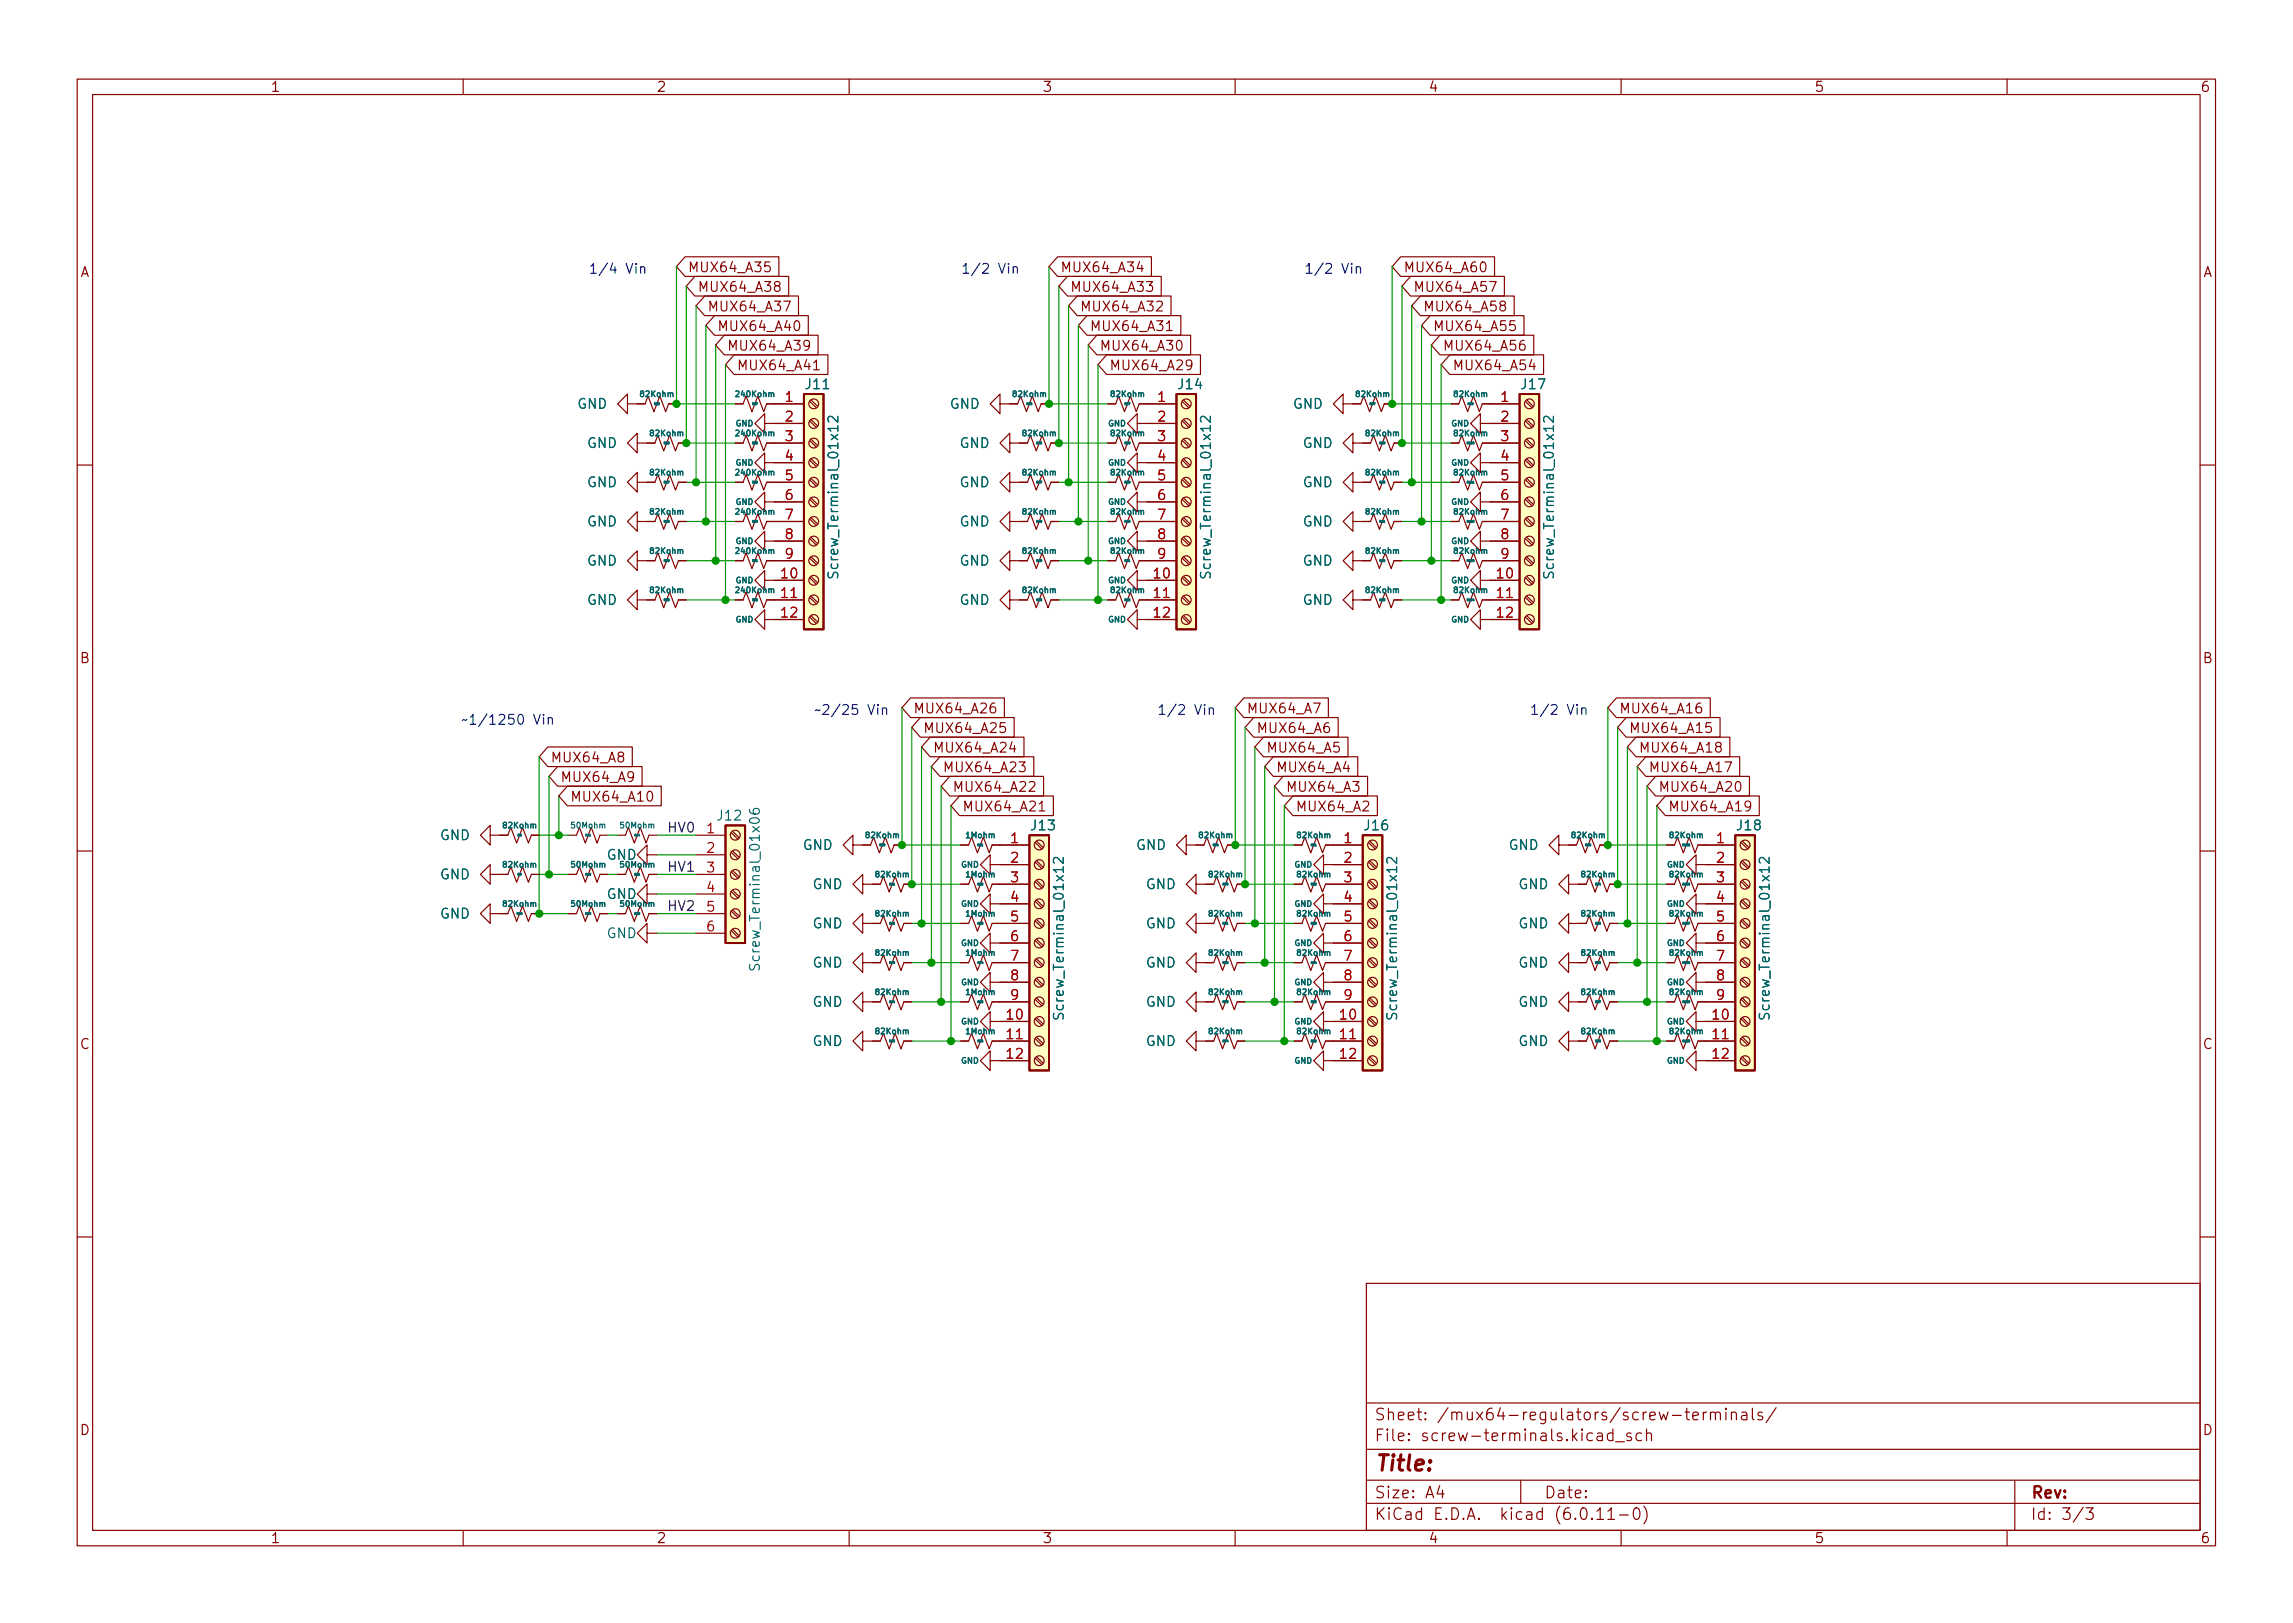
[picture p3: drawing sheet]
<svg xmlns="http://www.w3.org/2000/svg" width="297mm" height="210mm" viewBox="0 0 297 210" stroke-linecap="round" stroke-linejoin="round" font-family="sans-serif">
<defs><g id="words">
<text font-size="2.8" fill="#840000" x="178" y="191.2">Title:</text>
<g font-size="2.1" fill="#840000">
<text x="178" y="184.5">Sheet:</text>
<text x="186.2" y="184.5">/mux64-regulators/screw-terminals/</text>
<text x="178" y="187.2">File:</text>
<text x="184.4" y="187.2">screw-terminals.kicad_sch</text>
<text x="178" y="197.4">KiCad</text>
<text x="178" y="194.6">Size:</text>
<text x="184.7" y="194.6">A4</text>
<text x="185.7" y="197.4">E.D.A.</text>
<text x="194.6" y="197.4">kicad</text>
<text x="200" y="194.6">Date:</text>
<text x="201.8" y="197.4">(6.0.11-0)</text>
<text x="263" y="194.6">Rev:</text>
<text x="263" y="197.4">Id:</text>
<text x="267.1" y="197.4">3/3</text>
</g>
<g font-size="1.8" fill="#840000">
<text x="35" y="12.3">1</text>
<text x="85" y="12.3">2</text>
<text x="135" y="12.3">3</text>
<text x="185" y="12.3">4</text>
<text x="235" y="12.3">5</text>
<text x="285" y="12.3">6</text>
<text x="89.1" y="35.7">MUX64_A35</text>
<text x="137.3" y="35.7">MUX64_A34</text>
<text x="181.8" y="35.7">MUX64_A60</text>
<text x="10.4" y="36.3">A</text>
<text x="90.3" y="38.2">MUX64_A38</text>
<text x="91.6" y="40.7">MUX64_A37</text>
<text x="138.6" y="38.2">MUX64_A33</text>
<text x="139.9" y="40.7">MUX64_A32</text>
<text x="183" y="38.2">MUX64_A57</text>
<text x="184.3" y="40.7">MUX64_A58</text>
<text x="285.4" y="36.3">A</text>
<text x="92.9" y="43.3">MUX64_A40</text>
<text x="94.1" y="45.8">MUX64_A39</text>
<text x="141.1" y="43.3">MUX64_A31</text>
<text x="142.4" y="45.8">MUX64_A30</text>
<text x="185.6" y="43.3">MUX64_A55</text>
<text x="186.8" y="45.8">MUX64_A56</text>
<text x="95.4" y="48.4">MUX64_A41</text>
<text x="143.7" y="48.4">MUX64_A29</text>
<text x="188.1" y="48.4">MUX64_A54</text>
<text x="10.3" y="86.3">B</text>
<text x="285.3" y="86.3">B</text>
<text x="118.3" y="92.8">MUX64_A26</text>
<text x="119.5" y="95.3">MUX64_A25</text>
<text x="161.4" y="92.8">MUX64_A7</text>
<text x="162.7" y="95.3">MUX64_A6</text>
<text x="209.7" y="92.8">MUX64_A16</text>
<text x="211" y="95.3">MUX64_A15</text>
<text x="71.3" y="99.2">MUX64_A8</text>
<text x="72.5" y="101.7">MUX64_A9</text>
<text x="120.8" y="97.9">MUX64_A24</text>
<text x="122.1" y="100.4">MUX64_A23</text>
<text x="164" y="97.9">MUX64_A5</text>
<text x="165.3" y="100.4">MUX64_A4</text>
<text x="212.2" y="97.9">MUX64_A18</text>
<text x="213.5" y="100.4">MUX64_A17</text>
<text x="73.8" y="104.2">MUX64_A10</text>
<text x="123.3" y="103">MUX64_A22</text>
<text x="124.6" y="105.5">MUX64_A21</text>
<text x="166.5" y="103">MUX64_A3</text>
<text x="167.8" y="105.5">MUX64_A2</text>
<text x="214.8" y="103">MUX64_A20</text>
<text x="216.1" y="105.5">MUX64_A19</text>
<text x="10.3" y="136.3">C</text>
<text x="285.3" y="136.3">C</text>
<text x="10.3" y="186.3">D</text>
<text x="285.3" y="186.3">D</text>
<text x="35" y="200.3">1</text>
<text x="85" y="200.3">2</text>
<text x="135" y="200.3">3</text>
<text x="185" y="200.3">4</text>
<text x="235" y="200.3">5</text>
<text x="285" y="200.3">6</text>
</g>
<g font-size="1.8" fill="#0000c2">
<text x="76.2" y="35.5">1/4</text>
<text x="81.1" y="35.5">Vin</text>
<text x="124.5" y="35.5">1/2</text>
<text x="129.3" y="35.5">Vin</text>
<text x="168.9" y="35.5">1/2</text>
<text x="173.8" y="35.5">Vin</text>
<text x="59.7" y="93.9">~1/1250</text>
<text x="69.1" y="93.9">Vin</text>
<text x="105.4" y="92.6">~2/25</text>
<text x="112.4" y="92.6">Vin</text>
<text x="149.9" y="92.6">1/2</text>
<text x="154.7" y="92.6">Vin</text>
<text x="198.1" y="92.6">1/2</text>
<text x="203" y="92.6">Vin</text>
</g>
<g font-size="1.8" fill="#006464">
<text x="74.7" y="53.3">GND</text>
<text x="104.1" y="50.8">J11</text>
<text x="123" y="53.3">GND</text>
<text x="152.4" y="50.8">J14</text>
<text x="167.4" y="53.3">GND</text>
<text x="196.9" y="50.8">J17</text>
<text x="76" y="58.4">GND</text>
<text x="124.2" y="58.4">GND</text>
<text x="168.7" y="58.4">GND</text>
<text x="76" y="63.5">GND</text>
<text x="124.2" y="63.5">GND</text>
<text x="168.7" y="63.5">GND</text>
<text x="76" y="68.6">GND</text>
<text x="124.2" y="68.6">GND</text>
<text x="168.7" y="68.6">GND</text>
<text x="76" y="73.7">GND</text>
<text x="109" y="75.2" transform="rotate(-90 109 75.2)">Screw_Terminal_01x12</text>
<text x="124.2" y="73.7">GND</text>
<text x="157.2" y="75.2" transform="rotate(-90 157.2 75.2)">Screw_Terminal_01x12</text>
<text x="168.7" y="73.7">GND</text>
<text x="201.7" y="75.2" transform="rotate(-90 201.7 75.2)">Screw_Terminal_01x12</text>
<text x="76" y="78.7">GND</text>
<text x="124.2" y="78.7">GND</text>
<text x="168.7" y="78.7">GND</text>
<text x="92.7" y="106.7">J12</text>
<text x="133.4" y="108">J13</text>
<text x="176.5" y="108">J16</text>
<text x="224.8" y="108">J18</text>
<text x="56.9" y="109.2">GND</text>
<text x="78.5" y="111.8">GND</text>
<text x="103.9" y="110.5">GND</text>
<text x="147.1" y="110.5">GND</text>
<text x="195.4" y="110.5">GND</text>
<text x="56.9" y="119.4">GND</text>
<text x="56.9" y="114.3">GND</text>
<text x="78.5" y="116.8">GND</text>
<text x="105.2" y="115.6">GND</text>
<text x="148.4" y="115.6">GND</text>
<text x="196.6" y="115.6">GND</text>
<text x="78.5" y="121.9">GND</text>
<text x="98.8" y="126" transform="rotate(-90 98.8 126)">Screw_Terminal_01x06</text>
<text x="105.2" y="120.7">GND</text>
<text x="105.2" y="125.7">GND</text>
<text x="148.4" y="120.7">GND</text>
<text x="148.4" y="125.7">GND</text>
<text x="196.6" y="125.7">GND</text>
<text x="196.6" y="120.7">GND</text>
<text x="105.2" y="130.8">GND</text>
<text x="148.4" y="130.8">GND</text>
<text x="196.6" y="130.8">GND</text>
<text x="105.2" y="135.9">GND</text>
<text x="138.2" y="132.3" transform="rotate(-90 138.2 132.3)">Screw_Terminal_01x12</text>
<text x="148.4" y="135.9">GND</text>
<text x="181.4" y="132.3" transform="rotate(-90 181.4 132.3)">Screw_Terminal_01x12</text>
<text x="196.6" y="135.9">GND</text>
<text x="229.6" y="132.3" transform="rotate(-90 229.6 132.3)">Screw_Terminal_01x12</text>
</g>
<g font-size="1.8" fill="#a90000">
<text x="101.6" y="52.1">1</text>
<text x="149.8" y="52.1">1</text>
<text x="194.3" y="52.1">1</text>
<text x="101.6" y="54.6">2</text>
<text x="101.6" y="57.1">3</text>
<text x="101.6" y="59.7">4</text>
<text x="149.8" y="54.6">2</text>
<text x="149.8" y="57.1">3</text>
<text x="149.8" y="59.7">4</text>
<text x="194.3" y="54.6">2</text>
<text x="194.3" y="57.1">3</text>
<text x="194.3" y="59.7">4</text>
<text x="101.6" y="62.2">5</text>
<text x="101.6" y="64.8">6</text>
<text x="149.8" y="62.2">5</text>
<text x="149.8" y="64.8">6</text>
<text x="194.3" y="62.2">5</text>
<text x="194.3" y="64.8">6</text>
<text x="101.6" y="67.3">7</text>
<text x="101.6" y="69.8">8</text>
<text x="149.8" y="67.3">7</text>
<text x="149.8" y="69.8">8</text>
<text x="194.3" y="67.3">7</text>
<text x="194.3" y="69.8">8</text>
<text x="100.9" y="74.9">10</text>
<text x="100.9" y="77.5">11</text>
<text x="101.6" y="72.4">9</text>
<text x="149.2" y="74.9">10</text>
<text x="149.2" y="77.5">11</text>
<text x="149.8" y="72.4">9</text>
<text x="193.7" y="74.9">10</text>
<text x="193.7" y="77.5">11</text>
<text x="194.3" y="72.4">9</text>
<text x="100.9" y="80">12</text>
<text x="149.2" y="80">12</text>
<text x="193.7" y="80">12</text>
<text x="91.4" y="107.9">1</text>
<text x="91.4" y="110.5">2</text>
<text x="91.4" y="113">3</text>
<text x="130.8" y="109.2">1</text>
<text x="130.8" y="111.8">2</text>
<text x="173.9" y="109.2">1</text>
<text x="173.9" y="111.8">2</text>
<text x="222.2" y="109.2">1</text>
<text x="222.2" y="111.8">2</text>
<text x="91.4" y="115.6">4</text>
<text x="91.4" y="118.1">5</text>
<text x="130.8" y="114.3">3</text>
<text x="130.8" y="116.8">4</text>
<text x="130.8" y="119.4">5</text>
<text x="173.9" y="114.3">3</text>
<text x="173.9" y="116.8">4</text>
<text x="173.9" y="119.4">5</text>
<text x="222.2" y="114.3">3</text>
<text x="222.2" y="116.8">4</text>
<text x="222.2" y="119.4">5</text>
<text x="91.4" y="120.6">6</text>
<text x="130.8" y="121.9">6</text>
<text x="130.8" y="124.5">7</text>
<text x="173.9" y="121.9">6</text>
<text x="173.9" y="124.5">7</text>
<text x="222.2" y="121.9">6</text>
<text x="222.2" y="124.5">7</text>
<text x="130.8" y="127">8</text>
<text x="130.8" y="129.5">9</text>
<text x="173.9" y="127">8</text>
<text x="173.9" y="129.5">9</text>
<text x="222.2" y="127">8</text>
<text x="222.2" y="129.5">9</text>
<text x="130.2" y="132.1">10</text>
<text x="130.2" y="134.6">11</text>
<text x="130.2" y="137.2">12</text>
<text x="173.3" y="132.1">10</text>
<text x="173.3" y="134.6">11</text>
<text x="173.3" y="137.2">12</text>
<text x="221.6" y="132.1">10</text>
<text x="221.6" y="134.6">11</text>
<text x="221.6" y="137.2">12</text>
</g>
<g font-size="1.8" fill="#0f0f0f">
<text x="86.4" y="107.8">HV0</text>
<text x="86.4" y="112.9">HV1</text>
<text x="86.4" y="118">HV2</text>
</g>
<g font-size="1" fill="#006464">
<text x="82.7" y="51.7">82Kohm</text>
<text x="95.1" y="51.7">240Kohm</text>
<text x="131" y="51.7">82Kohm</text>
<text x="143.7" y="51.7">82Kohm</text>
<text x="175.5" y="51.7">82Kohm</text>
<text x="188.2" y="51.7">82Kohm</text>
<text x="84" y="56.7">82Kohm</text>
<text x="95.1" y="56.7">240Kohm</text>
<text x="95.2" y="55.5">GND</text>
<text x="132.3" y="56.7">82Kohm</text>
<text x="143.5" y="55.5">GND</text>
<text x="143.7" y="56.7">82Kohm</text>
<text x="176.7" y="56.7">82Kohm</text>
<text x="187.9" y="55.5">GND</text>
<text x="188.2" y="56.7">82Kohm</text>
<text x="84" y="61.8">82Kohm</text>
<text x="95.1" y="61.8">240Kohm</text>
<text x="95.2" y="60.5">GND</text>
<text x="95.2" y="65.6">GND</text>
<text x="132.3" y="61.8">82Kohm</text>
<text x="143.5" y="60.5">GND</text>
<text x="143.5" y="65.6">GND</text>
<text x="143.7" y="61.8">82Kohm</text>
<text x="176.7" y="61.8">82Kohm</text>
<text x="187.9" y="65.6">GND</text>
<text x="187.9" y="60.5">GND</text>
<text x="188.2" y="61.8">82Kohm</text>
<text x="84" y="72">82Kohm</text>
<text x="84" y="66.9">82Kohm</text>
<text x="95.1" y="72">240Kohm</text>
<text x="95.1" y="66.9">240Kohm</text>
<text x="95.2" y="70.7">GND</text>
<text x="132.3" y="66.9">82Kohm</text>
<text x="132.3" y="72">82Kohm</text>
<text x="143.5" y="70.7">GND</text>
<text x="143.7" y="66.9">82Kohm</text>
<text x="143.7" y="72">82Kohm</text>
<text x="176.7" y="72">82Kohm</text>
<text x="176.7" y="66.9">82Kohm</text>
<text x="187.9" y="70.7">GND</text>
<text x="188.2" y="66.9">82Kohm</text>
<text x="188.2" y="72">82Kohm</text>
<text x="84" y="77.1">82Kohm</text>
<text x="95.1" y="77.1">240Kohm</text>
<text x="95.2" y="75.8">GND</text>
<text x="132.3" y="77.1">82Kohm</text>
<text x="143.5" y="75.8">GND</text>
<text x="143.7" y="77.1">82Kohm</text>
<text x="176.7" y="77.1">82Kohm</text>
<text x="187.9" y="75.8">GND</text>
<text x="188.2" y="77.1">82Kohm</text>
<text x="95.2" y="80.9">GND</text>
<text x="143.5" y="80.9">GND</text>
<text x="187.9" y="80.9">GND</text>
<text x="65" y="107.5">82Kohm</text>
<text x="73.8" y="107.5">50Mohm</text>
<text x="80.2" y="107.5">50Mohm</text>
<text x="65" y="112.6">82Kohm</text>
<text x="73.8" y="112.6">50Mohm</text>
<text x="80.2" y="112.6">50Mohm</text>
<text x="112" y="108.8">82Kohm</text>
<text x="113.2" y="113.9">82Kohm</text>
<text x="124.4" y="112.6">GND</text>
<text x="125" y="108.8">1Mohm</text>
<text x="125" y="113.9">1Mohm</text>
<text x="155.1" y="108.8">82Kohm</text>
<text x="156.4" y="113.9">82Kohm</text>
<text x="167.6" y="112.6">GND</text>
<text x="167.8" y="108.8">82Kohm</text>
<text x="167.8" y="113.9">82Kohm</text>
<text x="203.4" y="108.8">82Kohm</text>
<text x="204.7" y="113.9">82Kohm</text>
<text x="215.9" y="112.6">GND</text>
<text x="216.1" y="113.9">82Kohm</text>
<text x="216.1" y="108.8">82Kohm</text>
<text x="65" y="117.7">82Kohm</text>
<text x="73.8" y="117.7">50Mohm</text>
<text x="80.2" y="117.7">50Mohm</text>
<text x="113.2" y="119">82Kohm</text>
<text x="124.4" y="117.7">GND</text>
<text x="125" y="119">1Mohm</text>
<text x="156.4" y="119">82Kohm</text>
<text x="167.6" y="117.7">GND</text>
<text x="167.8" y="119">82Kohm</text>
<text x="204.7" y="119">82Kohm</text>
<text x="215.9" y="117.7">GND</text>
<text x="216.1" y="119">82Kohm</text>
<text x="113.2" y="124">82Kohm</text>
<text x="124.4" y="122.8">GND</text>
<text x="125" y="124">1Mohm</text>
<text x="156.4" y="124">82Kohm</text>
<text x="167.6" y="122.8">GND</text>
<text x="167.8" y="124">82Kohm</text>
<text x="204.7" y="124">82Kohm</text>
<text x="215.9" y="122.8">GND</text>
<text x="216.1" y="124">82Kohm</text>
<text x="113.2" y="129.1">82Kohm</text>
<text x="124.4" y="127.9">GND</text>
<text x="125" y="129.1">1Mohm</text>
<text x="156.4" y="129.1">82Kohm</text>
<text x="167.6" y="127.9">GND</text>
<text x="167.8" y="129.1">82Kohm</text>
<text x="204.7" y="129.1">82Kohm</text>
<text x="215.9" y="127.9">GND</text>
<text x="216.1" y="129.1">82Kohm</text>
<text x="113.2" y="134.2">82Kohm</text>
<text x="124.4" y="132.9">GND</text>
<text x="125" y="134.2">1Mohm</text>
<text x="156.4" y="134.2">82Kohm</text>
<text x="167.6" y="132.9">GND</text>
<text x="167.8" y="134.2">82Kohm</text>
<text x="204.7" y="134.2">82Kohm</text>
<text x="215.9" y="132.9">GND</text>
<text x="216.1" y="134.2">82Kohm</text>
<text x="124.4" y="138">GND</text>
<text x="167.6" y="138">GND</text>
<text x="215.9" y="138">GND</text>
</g>
<g font-size=".3" fill="#006464">
<text x="84.7" y="52.5">R15</text>
<text x="97.4" y="52.5">R27</text>
<text x="132.9" y="52.5">R40</text>
<text x="145.6" y="52.5">R57</text>
<text x="177.4" y="52.5">R87</text>
<text x="190.1" y="52.5">R99</text>
<text x="85.9" y="57.6">R16</text>
<text x="97.4" y="57.6">R28</text>
<text x="134.2" y="57.6">R46</text>
<text x="145.6" y="57.6">R58</text>
<text x="178.6" y="57.6">R89</text>
<text x="189.9" y="57.6">R100</text>
<text x="85.9" y="62.7">R17</text>
<text x="97.4" y="62.7">R29</text>
<text x="134.2" y="62.7">R47</text>
<text x="145.6" y="62.7">R59</text>
<text x="178.6" y="62.7">R90</text>
<text x="189.9" y="62.7">R101</text>
<text x="85.9" y="67.8">R18</text>
<text x="97.4" y="67.8">R30</text>
<text x="134.2" y="67.8">R48</text>
<text x="145.6" y="67.8">R60</text>
<text x="178.6" y="67.8">R91</text>
<text x="189.9" y="67.8">R102</text>
<text x="85.9" y="77.9">R20</text>
<text x="85.9" y="72.8">R19</text>
<text x="97.4" y="72.8">R31</text>
<text x="97.4" y="77.9">R32</text>
<text x="134.2" y="77.9">R50</text>
<text x="134.2" y="72.8">R49</text>
<text x="145.6" y="77.9">R62</text>
<text x="145.6" y="72.8">R61</text>
<text x="178.6" y="77.9">R93</text>
<text x="178.6" y="72.8">R92</text>
<text x="189.9" y="72.8">R103</text>
<text x="189.9" y="77.9">R104</text>
<text x="67" y="108.4">R8</text>
<text x="67" y="113.5">R9</text>
<text x="75.8" y="108.4">R11</text>
<text x="75.8" y="113.5">R12</text>
<text x="82.1" y="113.5">R21</text>
<text x="82.1" y="108.4">R14</text>
<text x="113.9" y="109.7">R39</text>
<text x="126.6" y="109.7">R51</text>
<text x="157" y="109.7">R64</text>
<text x="169.7" y="109.7">R81</text>
<text x="205.3" y="109.7">R88</text>
<text x="217.9" y="109.7">R105</text>
<text x="66.9" y="118.6">R10</text>
<text x="75.8" y="118.6">R13</text>
<text x="82.1" y="118.6">R22</text>
<text x="115.1" y="114.7">R41</text>
<text x="115.1" y="119.8">R42</text>
<text x="126.6" y="119.8">R53</text>
<text x="126.6" y="114.7">R52</text>
<text x="158.3" y="119.8">R71</text>
<text x="158.3" y="114.7">R70</text>
<text x="169.7" y="119.8">R83</text>
<text x="169.7" y="114.7">R82</text>
<text x="206.6" y="119.8">R95</text>
<text x="206.6" y="114.7">R94</text>
<text x="217.9" y="119.8">R107</text>
<text x="217.9" y="114.7">R106</text>
<text x="115.1" y="124.9">R43</text>
<text x="126.6" y="124.9">R54</text>
<text x="158.3" y="124.9">R72</text>
<text x="169.7" y="124.9">R84</text>
<text x="206.6" y="124.9">R96</text>
<text x="217.9" y="124.9">R108</text>
<text x="115.1" y="130">R44</text>
<text x="126.6" y="130">R55</text>
<text x="158.3" y="130">R73</text>
<text x="169.7" y="130">R85</text>
<text x="206.6" y="130">R97</text>
<text x="217.9" y="130">R109</text>
<text x="115.1" y="135.1">R45</text>
<text x="126.6" y="135.1">R56</text>
<text x="158.3" y="135.1">R74</text>
<text x="169.7" y="135.1">R86</text>
<text x="206.6" y="135.1">R98</text>
<text x="217.9" y="135.1">R110</text>
</g>
</g></defs>
<g fill="none" stroke="#840000" stroke-width=".15">
<path d="M10 10.2h277v190.1h-277zM12 12.2h273v186.1h-273zM60 10.2v2M110 10.2v2M160 10.2v2M210 10.2v2M260 10.2v2M88.7 33.3h12.2v2.5h-12.2l-1.1-1.3zM90 35.8h12.2v2.5h-12.2l-1.1-1.2zM91.3 38.3h12.1v2.6h-12.1l-1.1-1.3zM99.7 33.9h-.6v.6l.1-.1 .5 .1 .1 .2-.1 .4-.2 .1h-.3l-.1-.1M100.6 37l-.3-.2 .1-.2 .2-.1h.3l.1 .2v.2l-.6 .2-.1 .2v.2l.3 .2h.2l.2-.2v-.4l-.2-.1"/>
<path d="M101.5 39h.9l-.6 1.3M137 33.3h12.2v2.5h-12.2l-1.1-1.3zM138.3 35.8h12.1v2.5h-12.1l-1.1-1.2zM139.5 38.3h12.2v2.6h-12.2l-1.1-1.3zM147.6 33.9l-.3 .9h.8M147.9 34.4v.8M148.5 36.5h.8l-.4 .5a.34 .34 0 0 1 .4 .2v.3l-.1 .2h-.5l-.2-.1M149.9 39.1l.1-.1 .5 .1a.35 .35 0 0 1 0 .5l-.7 .7h.8M181.5 33.3h12.1v2.5h-12.1l-1.2-1.3zM182.7 35.8h12.2v2.5h-12.2l-1.1-1.2zM184 38.3h12.1v2.6h-12.1l-1.1-1.3zM191.9 34.1l.3-.2a.79 .79 0 0 1 0 1.3h-.1a.77 .77 0 0 1-.2-1.1z"/>
<path d="M193 36.5h.8l-.5 1.2M194.5 39.6l-.2-.3 .1-.2 .1-.1 .4 .1 .1 .2v.1l-.6 .2-.1 .2v.2l.2 .3h.3l.2-.3v-.3l-.2-.1M81.3 52.3v-1.3l-1.3 1.3 1.3 1.3v-1.3h2.3l.3-1 .8 2 .8-2 .7 2 .4-1h1M82.5 57.4v-1.3l-1.2 1.3 1.2 1.3v-1.3h2.3l.4-1 .8 2 .7-2 .8 2 .4-1h1M92.6 40.9h12.1v2.5h-12.1l-1.2-1.2zM93.8 43.4h12.2v2.6h-12.2l-1.1-1.3zM95.1 46h12.1v2.5h-12.1l-1.1-1.3zM95.2 52.3h1.1l.3-1 .8 2 .8-2 .7 2 .4-1h4.8M95.2 57.4h1.1l.3-1 .8 2 .8-2 .7 2 .4-1h4.8M99.1 54.9v-1.3l-1.3 1.3 1.3 1.2v-1.2h5M99.1 59.9v-1.2l-1.3 1.2 1.3 1.3v-1.3h5M103 41.7l.3-.1a.79 .79 0 0 1 0 1.2h-.1a.77 .77 0 0 1-.2-1.1z"/>
<path d="M104.9 44.6l-.3 .3h-.2l-.3-.3v-.3l.2-.1 .3-.1 .2 .1a.84 .84 0 0 1-.3 1.2h-.2M104.9 59.6l.8 .8M104.9 57.1l.8 .8M104.9 54.5l.8 .9M104.9 52l.8 .8M105.1 59.4l.8 .9M105.1 56.9l.8 .8M105.1 54.4l.8 .8M105.1 51.8l.8 .8M105.4 47l.4-.4v1.3M105.4 47.9h.7M129.5 52.3v-1.3l-1.2 1.3 1.2 1.3v-1.3h2.3l.4-1 .8 2 .7-2 .8 2 .4-1h1"/>
<path d="M130.8 57.4v-1.3l-1.3 1.3 1.3 1.3v-1.3h2.3l.4-1 .7 2 .8-2 .8 2 .3-1h1.1M140.8 40.9h12.2v2.5h-12.2l-1.1-1.2zM142.1 43.4h12.1v2.6h-12.1l-1.1-1.3zM143.4 46h12.1v2.5h-12.1l-1.2-1.3zM143.5 57.4h1l.4-1 .8 2 .7-2 .8 2 .4-1h4.8M143.5 52.3h1l.4-1 .8 2 .7-2 .8 2 .4-1h4.8M147.3 59.9v-1.2l-1.3 1.2 1.3 1.3v-1.3h5.1M147.3 54.9v-1.3l-1.3 1.3 1.3 1.2v-1.2h5.1M151.1 41.9l.4-.3v1.2M151.1 42.8h.7M152.5 44.2l.3-.1a.79 .79 0 0 1 0 1.3h-.1a.77 .77 0 0 1-.2-1.2zM153.1 59.6l.9 .8"/>
<path d="M153.1 57.1l.9 .8M153.1 54.5l.9 .9M153.1 52l.9 .8M153.3 59.4l.9 .9M153.3 56.9l.9 .8M153.3 54.4l.9 .8M153.3 51.8l.9 .8M154.4 47.2l-.3 .2h-.2l-.2-.2v-.3l.1-.2 .3-.1 .2 .2a.84 .84 0 0 1-.3 1.1h-.2M174 52.3v-1.3l-1.3 1.3 1.3 1.3v-1.3h2.3l.4-1 .7 2 .8-2 .7 2 .4-1h1M175.3 57.4v-1.3l-1.3 1.3 1.3 1.3v-1.3h2.2l.4-1 .8 2 .8-2 .7 2 .4-1h1M185.3 40.9h12.1v2.5h-12.1l-1.2-1.2zM186.5 43.4h12.2v2.6h-12.2l-1.1-1.3z"/>
<path d="M187.8 46h12.2v2.5h-12.2l-1.1-1.3zM188 57.4h1l.4-1 .7 2 .8-2 .7 2 .4-1h4.8M188 52.3h1l.4-1 .7 2 .8-2 .7 2 .4-1h4.8M191.8 59.9v-1.2l-1.3 1.2 1.3 1.3v-1.3h5M191.8 54.9v-1.3l-1.3 1.3 1.3 1.2v-1.2h5M196.2 41.6h-.6v.6l.2-.2 .4 .1 .1 .2-.1 .4-.1 .1h-.3l-.2-.1M197.4 44.1a.5 .5 0 0 0-.6 .5v.5l.2 .2 .3 .1 .2-.2 .1-.4-.2-.2h-.3l-.3 .2M197.6 59.6l.9 .8M197.6 57.1l.9 .8M197.6 54.5l.9 .9M197.6 52l.9 .8M197.8 59.4l.8 .9"/>
<path d="M197.8 56.9l.8 .8M197.8 54.4l.8 .8M197.8 51.8l.8 .8M198.4 46.6l-.3 .9h.8M198.7 47.1v.8M10 60.2h2M82.5 72.6v-1.2l-1.2 1.2 1.2 1.3v-1.3h2.3l.4-1 .8 2.1 .7-2.1 .8 2.1 .4-1.1h1M82.5 77.7v-1.3l-1.2 1.3 1.2 1.3v-1.3h2.3l.4-1 .8 2 .7-2 .8 2 .4-1h1M82.5 67.6v-1.3l-1.2 1.3 1.2 1.2v-1.2h2.3l.4-1.1 .8 2.1 .7-2.1 .8 2.1 .4-1h1M82.5 62.5v-1.3l-1.2 1.3 1.2 1.2v-1.2h2.3l.4-1 .8 2 .7-2 .8 2 .4-1h1M95.2 72.6h1.1l.3-1 .8 2.1 .8-2.1 .7 2.1 .4-1.1h4.8M95.2 77.7h1.1l.3-1 .8 2 .8-2 .7 2 .4-1h4.8"/>
<path d="M95.2 67.6h1.1l.3-1.1 .8 2.1 .8-2.1 .7 2.1 .4-1h4.8M95.2 62.5h1.1l.3-1 .8 2 .8-2 .7 2 .4-1h4.8M99.1 70.1v-1.3l-1.3 1.3 1.3 1.3v-1.3h5M99.1 75.2v-1.3l-1.3 1.3 1.3 1.2v-1.2h5M99.1 65v-1.3l-1.3 1.3 1.3 1.3v-1.3h5M104.9 79.9l.8 .9M104.9 77.4l.8 .8M104.9 74.8l.8 .9M104.9 72.3l.8 .8M104.9 69.8l.8 .8M104.9 67.2l.8 .9M104.9 64.7l.8 .8"/>
<path d="M104.9 62.1l.8 .9M105.1 79.8l.8 .8M105.1 77.2l.8 .8M105.1 74.7l.8 .8M105.1 72.1l.8 .9M105.1 69.6l.8 .8M105.1 67.1l.8 .8M105.1 64.5l.8 .8M105.1 62l.8 .8M130.8 62.5v-1.3l-1.3 1.3 1.3 1.2v-1.2h2.3l.4-1 .7 2 .8-2 .8 2 .3-1h1.1M130.8 67.6v-1.3l-1.3 1.3 1.3 1.2v-1.2h2.3l.4-1.1 .7 2.1 .8-2.1 .8 2.1 .3-1h1.1M130.8 77.7v-1.3l-1.3 1.3 1.3 1.3v-1.3h2.3l.4-1 .7 2 .8-2 .8 2 .3-1h1.1"/>
<path d="M130.8 72.6v-1.2l-1.3 1.2 1.3 1.3v-1.3h2.3l.4-1 .7 2.1 .8-2.1 .8 2.1 .3-1.1h1.1M143.5 77.7h1l.4-1 .8 2 .7-2 .8 2 .4-1h4.8M143.5 62.5h1l.4-1 .8 2 .7-2 .8 2 .4-1h4.8M143.5 67.6h1l.4-1.1 .8 2.1 .7-2.1 .8 2.1 .4-1h4.8M143.5 72.6h1l.4-1 .8 2.1 .7-2.1 .8 2.1 .4-1.1h4.8M147.3 70.1v-1.3l-1.3 1.3 1.3 1.3v-1.3h5.1M147.3 65v-1.3l-1.3 1.3 1.3 1.3v-1.3h5.1M147.3 75.2v-1.3l-1.3 1.3 1.3 1.2v-1.2h5.1M153.1 79.9l.9 .9M153.1 77.4l.9 .8M153.1 74.8l.9 .9M153.1 72.3l.9 .8"/>
<path d="M153.1 69.8l.9 .8M153.1 67.2l.9 .9M153.1 64.7l.9 .8M153.1 62.1l.9 .9M153.3 79.8l.9 .8M153.3 77.2l.9 .8M153.3 74.7l.9 .8M153.3 72.1l.9 .9M153.3 69.6l.9 .8M153.3 67.1l.9 .8M153.3 64.5l.9 .8M153.3 62l.9 .8"/>
<path d="M175.3 77.7v-1.3l-1.3 1.3 1.3 1.3v-1.3h2.2l.4-1 .8 2 .8-2 .7 2 .4-1h1M175.3 72.6v-1.2l-1.3 1.2 1.3 1.3v-1.3h2.2l.4-1 .8 2.1 .8-2.1 .7 2.1 .4-1.1h1M175.3 67.6v-1.3l-1.3 1.3 1.3 1.2v-1.2h2.2l.4-1.1 .8 2.1 .8-2.1 .7 2.1 .4-1h1M175.3 62.5v-1.3l-1.3 1.3 1.3 1.2v-1.2h2.2l.4-1 .8 2 .8-2 .7 2 .4-1h1M188 67.6h1l.4-1.1 .7 2.1 .8-2.1 .7 2.1 .4-1h4.8M188 72.6h1l.4-1 .7 2.1 .8-2.1 .7 2.1 .4-1.1h4.8M188 77.7h1l.4-1 .7 2 .8-2 .7 2 .4-1h4.8M188 62.5h1l.4-1 .7 2 .8-2 .7 2 .4-1h4.8M191.8 70.1v-1.3l-1.3 1.3 1.3 1.3v-1.3h5M191.8 75.2v-1.3l-1.3 1.3 1.3 1.2v-1.2h5M191.8 65v-1.3l-1.3 1.3 1.3 1.3v-1.3h5M197.6 79.9l.9 .9"/>
<path d="M197.6 77.4l.9 .8M197.6 74.8l.9 .9M197.6 72.3l.9 .8M197.6 69.8l.9 .8M197.6 67.2l.9 .9M197.6 64.7l.9 .8M197.6 62.1l.9 .9M197.8 79.8l.8 .8M197.8 77.2l.8 .8M197.8 74.7l.8 .8M197.8 72.1l.8 .9M197.8 69.6l.8 .8"/>
<path d="M197.8 67.1l.8 .8M197.8 64.5l.8 .8M197.8 62l.8 .8M285 60.2h2M71 96.8h10.9v2.5h-10.9l-1.2-1.3zM72.2 99.3h11v2.5h-11l-1.1-1.2zM99.1 80.3v-1.3l-1.3 1.3 1.3 1.2v-1.2h5M118 90.4h12.1v2.6h-12.1l-1.2-1.3zM119.2 93h12.2v2.5h-12.2l-1.1-1.3zM120.5 95.5h12.1v2.5h-12.1l-1.1-1.2zM121.8 98h12.1v2.6h-12.1l-1.2-1.3zM128.9 91.1a.5 .5 0 0 0-.6 .5v.5l.1 .2 .3 .1 .2-.2 .1-.4-.1-.2h-.4l-.2 .2"/>
<path d="M130.2 93.6h-.6l-.1 .6 .2-.1 .4 .1 .2 .1-.1 .5-.2 .1h-.3l-.2-.1M131.1 96.1l-.3 .9h.8M131.4 96.6v.8M132 98.7h.8l-.4 .5a.34 .34 0 0 1 .4 .2v.3l-.1 .2-.5 .1-.2-.1M147.3 80.3v-1.3l-1.3 1.3 1.3 1.2v-1.2h5.1M161.1 90.4h11v2.6h-11l-1.1-1.3zM162.4 93h10.9v2.5h-10.9l-1.1-1.3zM163.7 95.5h10.9v2.5h-10.9l-1.1-1.2zM164.9 98h11v2.6h-11l-1.1-1.3zM191.8 80.3v-1.3l-1.3 1.3 1.3 1.2v-1.2h5M209.4 90.4h12.1v2.6h-12.1l-1.1-1.3zM210.7 93h12.1v2.5h-12.1l-1.2-1.3z"/>
<path d="M211.9 95.5h12.2v2.5h-12.2l-1.1-1.2zM213.2 98h12.2v2.6h-12.2l-1.1-1.3zM220.3 91.1a.5 .5 0 0 0-.6 .5v.5l.1 .2 .4 .1 .2-.2v-.4l-.1-.2h-.4l-.2 .2M221.6 93.6h-.6v.6l.2-.1 .4 .1 .1 .1-.1 .5-.1 .1h-.3l-.2-.1M222.5 96.7l-.3-.2 .1-.2 .2-.1h.3l.2 .2-.1 .2-.5 .2-.2 .1v.3l.3 .2h.2l.3-.2-.1-.4-.2-.1M223.5 98.7h.8l-.5 1.3M10 110.2h2M63.5 108.2v-1.3l-1.3 1.3 1.3 1.3v-1.3h2.3l.4-1 .7 2 .8-2 .8 2 .3-1h1M63.5 113.3v-1.3l-1.3 1.3 1.3 1.2v-1.2h2.3l.4-1 .7 2 .8-2 .8 2 .3-1h1M63.5 118.4v-1.3l-1.3 1.3 1.3 1.2v-1.2h2.3l.4-1.1 .7 2.1 .8-2.1 .8 2.1 .3-1h1M73.5 101.8h12.2v2.6h-12.2l-1.1-1.3zM73.7 108.2h1l.4-1 .7 2 .8-2 .7 2 .4-1h1"/>
<path d="M73.7 113.3h1l.4-1 .7 2 .8-2 .7 2 .4-1h1M73.7 118.4h1l.4-1.1 .7 2.1 .8-2.1 .7 2.1 .4-1h1M80 118.4h1l.4-1.1 .8 2.1 .7-2.1 .8 2.1 .4-1h1M80 113.3h1l.4-1 .8 2 .7-2 .8 2 .4-1h1M80 108.2h1l.4-1 .8 2 .7-2 .8 2 .4-1h1M83.8 110.7v-1.2l-1.3 1.2 1.3 1.3v-1.3h1.3M83.8 115.8v-1.3l-1.3 1.3 1.3 1.3v-1.3h1.3M83.9 102.6l.3-.1a.79 .79 0 0 1 0 1.3h-.1a.77 .77 0 0 1-.2-1.2zM90.2 118.4h3.8M90.2 113.3h3.8M90.2 108.2h3.8M90.2 110.7h3.8"/>
<path d="M90.2 115.8h3.8M94.7 118l.9 .9M94.7 115.5l.9 .8M94.7 112.9l.9 .9M94.7 110.4l.9 .8M94.7 107.9l.9 .8M94.9 117.9l.9 .8M94.9 115.3l.9 .8M94.9 112.8l.9 .8M94.9 110.2l.9 .9M94.9 107.7l.9 .8M110.5 109.5v-1.3l-1.3 1.3 1.3 1.2v-1.2h2.3l.4-1 .7 2 .8-2 .7 2 .4-1h1"/>
<path d="M111.8 114.5v-1.2l-1.3 1.2 1.3 1.3v-1.3h2.2l.4-1 .8 2.1 .8-2.1 .7 2.1 .4-1.1h1M111.8 119.6v-1.2l-1.3 1.2 1.3 1.3v-1.3h2.2l.4-1 .8 2 .8-2 .7 2 .4-1h1M123 100.6h12.2v2.5h-12.2l-1.1-1.3zM124.3 103.1h12.2v2.6h-12.2l-1.1-1.3zM124.5 109.5h1l.4-1 .7 2 .8-2 .7 2 .4-1h4.8M124.5 119.6h1l.4-1 .7 2 .8-2 .7 2 .4-1h4.8M124.5 114.5h1l.4-1 .7 2.1 .8-2.1 .7 2.1 .4-1.1h4.8M128.3 117.1v-1.3l-1.3 1.3 1.3 1.3v-1.3h5M128.3 112v-1.3l-1.3 1.3 1.3 1.3v-1.3h5M133.3 101.4l.2-.2 .4 .1a.35 .35 0 0 1 .1 .5l-.7 .7h.8M134.1 119.3l.9 .8M134.1 116.8l.9 .8"/>
<path d="M134.1 114.2l.9 .9M134.1 111.7l.9 .8M134.1 109.1l.9 .9M134.3 119.1l.8 .9M134.3 116.6l.8 .8M134.3 114l.8 .9M134.3 111.5l.8 .8M134.3 109l.8 .8M134.6 104.1l.4-.3v1.3M134.6 105.1h.7M153.7 109.5v-1.3l-1.3 1.3 1.3 1.2v-1.2h2.3l.3-1 .8 2 .8-2 .7 2 .4-1h1M154.9 114.5v-1.2l-1.2 1.2 1.2 1.3v-1.3h2.3l.4-1 .8 2.1 .7-2.1 .8 2.1 .4-1.1h1"/>
<path d="M154.9 119.6v-1.2l-1.2 1.2 1.2 1.3v-1.3h2.3l.4-1 .8 2 .7-2 .8 2 .4-1h1M166.2 100.6h11v2.5h-11l-1.1-1.3zM167.5 103.1h10.9v2.6h-10.9l-1.1-1.3zM167.6 119.6h1.1l.3-1 .8 2 .8-2 .7 2 .4-1h4.8M167.6 109.5h1.1l.3-1 .8 2 .8-2 .7 2 .4-1h4.8M167.6 114.5h1.1l.3-1 .8 2.1 .8-2.1 .7 2.1 .4-1.1h4.8M171.4 117.1v-1.3l-1.2 1.3 1.2 1.3v-1.3h5.1M171.4 112v-1.3l-1.2 1.3 1.2 1.3v-1.3h5.1M177.3 119.3l.8 .8M177.3 116.8l.8 .8M177.3 114.2l.8 .9M177.3 111.7l.8 .8"/>
<path d="M177.3 109.1l.8 .9M177.4 119.1l.9 .9M177.4 116.6l.9 .8M177.4 114l.9 .9M177.4 111.5l.9 .8M177.4 109l.9 .8M201.9 109.5v-1.3l-1.2 1.3 1.2 1.2v-1.2h2.3l.4-1 .8 2 .7-2 .8 2 .4-1h1M203.2 114.5v-1.2l-1.3 1.2 1.3 1.3v-1.3h2.3l.4-1 .7 2.1 .8-2.1 .8 2.1 .3-1.1h1M203.2 119.6v-1.2l-1.3 1.2 1.3 1.3v-1.3h2.3l.4-1 .7 2 .8-2 .8 2 .3-1h1M214.5 100.6h12.1v2.5h-12.1l-1.1-1.3zM215.7 103.1h12.2v2.6h-12.2l-1.1-1.3zM215.9 119.6h1l.4-1 .8 2 .7-2 .8 2 .4-1h4.8"/>
<path d="M215.9 114.5h1l.4-1 .8 2.1 .7-2.1 .8 2.1 .4-1.1h4.8M215.9 109.5h1l.4-1 .8 2 .7-2 .8 2 .4-1h4.8M219.7 112v-1.3l-1.3 1.3 1.3 1.3v-1.3h5.1M219.7 117.1v-1.3l-1.3 1.3 1.3 1.3v-1.3h5.1M224.9 101.4l.3-.2a.79 .79 0 0 1 0 1.3h-.1a.77 .77 0 0 1-.2-1.1zM225.5 119.3l.9 .8M225.5 116.8l.9 .8M225.5 114.2l.9 .9M225.5 111.7l.9 .8M225.5 109.1l.9 .9M225.7 119.1l.9 .9M225.7 116.6l.9 .8"/>
<path d="M225.7 114l.9 .9M225.7 111.5l.9 .8M225.7 109l.9 .8M226.8 104.3l-.3 .3h-.2l-.2-.3v-.3l.1-.2h.3l.2 .1a.84 .84 0 0 1-.3 1.2h-.2M285 110.2h2M83.8 120.9v-1.3l-1.3 1.3 1.3 1.3v-1.3h1.3M90.2 120.9h3.8M94.7 120.6l.9 .8M94.9 120.4l.9 .8M111.8 129.8v-1.3l-1.3 1.3 1.3 1.3v-1.3h2.2l.4-1 .8 2 .8-2 .7 2 .4-1h1M111.8 134.9v-1.3l-1.3 1.3 1.3 1.2v-1.2h2.2l.4-1 .8 2 .8-2 .7 2 .4-1h1M111.8 124.7v-1.3l-1.3 1.3 1.3 1.3v-1.3h2.2l.4-1 .8 2 .8-2 .7 2 .4-1h1"/>
<path d="M124.5 134.9h1l.4-1 .7 2 .8-2 .7 2 .4-1h4.8M124.5 129.8h1l.4-1 .7 2 .8-2 .7 2 .4-1h4.8M124.5 124.7h1l.4-1 .7 2 .8-2 .7 2 .4-1h4.8M128.3 132.3v-1.2l-1.3 1.2 1.3 1.3v-1.3h5M128.3 122.2v-1.3l-1.3 1.3 1.3 1.2v-1.2h5M128.3 127.2v-1.2l-1.3 1.2 1.3 1.3v-1.3h5M128.3 137.4v-1.3l-1.3 1.3 1.3 1.3v-1.3h5M134.1 137.1l.9 .8M134.1 134.5l.9 .9M134.1 132l.9 .8M134.1 129.5l.9 .8M134.1 126.9l.9 .9"/>
<path d="M134.1 124.4l.9 .8M134.1 121.8l.9 .9M134.3 136.9l.8 .8M134.3 134.4l.8 .8M134.3 131.8l.8 .9M134.3 129.3l.8 .8M134.3 126.7l.8 .9M134.3 124.2l.8 .8M134.3 121.7l.8 .8M154.9 124.7v-1.3l-1.2 1.3 1.2 1.3v-1.3h2.3l.4-1 .8 2 .7-2 .8 2 .4-1h1M154.9 134.9v-1.3l-1.2 1.3 1.2 1.2v-1.2h2.3l.4-1 .8 2 .7-2 .8 2 .4-1h1M154.9 129.8v-1.3l-1.2 1.3 1.2 1.3v-1.3h2.3l.4-1 .8 2 .7-2 .8 2 .4-1h1"/>
<path d="M167.6 134.9h1.1l.3-1 .8 2 .8-2 .7 2 .4-1h4.8M167.6 124.7h1.1l.3-1 .8 2 .8-2 .7 2 .4-1h4.8M167.6 129.8h1.1l.3-1 .8 2 .8-2 .7 2 .4-1h4.8M171.4 137.4v-1.3l-1.2 1.3 1.2 1.3v-1.3h5.1M171.4 122.2v-1.3l-1.2 1.3 1.2 1.2v-1.2h5.1M171.4 127.2v-1.2l-1.2 1.2 1.2 1.3v-1.3h5.1M171.4 132.3v-1.2l-1.2 1.2 1.2 1.3v-1.3h5.1M177.3 137.1l.8 .8M177.3 134.5l.8 .9M177.3 132l.8 .8M177.3 129.5l.8 .8M177.3 126.9l.8 .9"/>
<path d="M177.3 124.4l.8 .8M177.3 121.8l.8 .9M177.4 136.9l.9 .8M177.4 134.4l.9 .8M177.4 131.8l.9 .9M177.4 129.3l.9 .8M177.4 126.7l.9 .9M177.4 124.2l.9 .8M177.4 121.7l.9 .8M203.2 129.8v-1.3l-1.3 1.3 1.3 1.3v-1.3h2.3l.4-1 .7 2 .8-2 .8 2 .3-1h1M203.2 124.7v-1.3l-1.3 1.3 1.3 1.3v-1.3h2.3l.4-1 .7 2 .8-2 .8 2 .3-1h1M203.2 134.9v-1.3l-1.3 1.3 1.3 1.2v-1.2h2.3l.4-1 .7 2 .8-2 .8 2 .3-1h1"/>
<path d="M215.9 129.8h1l.4-1 .8 2 .7-2 .8 2 .4-1h4.8M215.9 134.9h1l.4-1 .8 2 .7-2 .8 2 .4-1h4.8M215.9 124.7h1l.4-1 .8 2 .7-2 .8 2 .4-1h4.8M219.7 122.2v-1.3l-1.3 1.3 1.3 1.2v-1.2h5.1M219.7 127.2v-1.2l-1.3 1.2 1.3 1.3v-1.3h5.1M219.7 132.3v-1.2l-1.3 1.2 1.3 1.3v-1.3h5.1M219.7 137.4v-1.3l-1.3 1.3 1.3 1.3v-1.3h5.1M225.5 137.1l.9 .8M225.5 134.5l.9 .9M225.5 132l.9 .8M225.5 129.5l.9 .8M225.5 126.9l.9 .9"/>
<path d="M225.5 124.4l.9 .8M225.5 121.8l.9 .9M225.7 136.9l.9 .8M225.7 134.4l.9 .8M225.7 131.8l.9 .9M225.7 129.3l.9 .8M225.7 126.7l.9 .9M225.7 124.2l.9 .8M225.7 121.7l.9 .8M10 160.2h2M177 166.3h108v32h-108zM285 160.2h2"/>
<path d="M60 198.3v2M110 198.3v2M160 198.3v2M177 194.8h108M177 191.8h108M177 187.8h108M177 181.8h108M182.5 186.5l.1 .1h-.1h-.1l.1-.1v.1M182.5 185.7l.1 .1h-.1h-.1l.1-.1v.1M184.6 183.8l.1 .1h-.1v-.1v.1M184.6 183l.1 .1h-.1v-.1v.1M197 191.8v3"/>
<path d="M209.3 186.8h1.1M210 198.3v2M211.3 185.7l-.4-.1-.2 .2 .1 .3 .5 .1 .1 .1-.1 .3h-.2h-.4M211.8 195.4a.36 .36 0 0 1 .6 .2 .77 .77 0 0 1-.5 1.2 1 1 0 0 1-.1-1.4zM212.6 185.7l-.4-.1-.3 .3v.4l.2 .3h.1h.4M212.9 195.1a1.72 1.72 0 0 1 0 2.3M213.3 185.8a.37 .37 0 0 1 .6 0v.8M213.3 185.1v1.5M219.3 183.4l.7-.1-.1-.3-.4-.1-.2 .2 .1 .8h.1h.4M220.6 182.9v1M221.1 182.9a.38 .38 0 0 0-.5 .3M221.6 183.1a.37 .37 0 0 1 .6 0v.8"/>
<path d="M221.6 182.9v1M222.2 183.1l.2-.2 .4 .1 .1 .9M223.6 182.4l-.1 .1 .1 .1v-.1v-.1v.2M223.6 182.9v1M224.3 183.1a.37 .37 0 0 1 .6 0v.8M224.3 182.9v1M225.6 183l.2-.1 .4 .1 .1 .9M226.3 183.3l-.5 .1a.29 .29 0 0 0-.2 .2 .29 .29 0 0 0 .2 .3h.5M227 182.4v1.3l.2 .2M228.3 183l-.4-.1-.2 .2 .1 .3 .5 .1 .1 .1-.1 .3h-.2h-.4M230.1 182.4l-1.3 1.9M260 198.3v2"/>
<path d="M261 191.8v6.5M270.2 195.3h1l-.6 .6a.41 .41 0 0 1 .6 .3v.3l-.2 .3h-.6l-.2-.1"/>
<circle cx="105.4" cy="57.4" r=".63"/>
<circle cx="105.4" cy="54.9" r=".63"/>
<circle cx="105.4" cy="59.9" r=".63"/>
<circle cx="105.4" cy="52.3" r=".63"/>
<circle cx="153.7" cy="59.9" r=".63"/>
<circle cx="153.7" cy="54.9" r=".63"/>
<circle cx="153.7" cy="57.4" r=".63"/>
<circle cx="153.7" cy="52.3" r=".63"/>
<circle cx="198.1" cy="59.9" r=".63"/>
<circle cx="198.1" cy="57.4" r=".63"/>
<circle cx="198.1" cy="54.9" r=".63"/>
<circle cx="198.1" cy="52.3" r=".63"/>
<circle cx="105.4" cy="70.1" r=".63"/>
<circle cx="105.4" cy="75.2" r=".63"/>
<circle cx="105.4" cy="77.7" r=".63"/>
<circle cx="105.4" cy="65" r=".63"/>
<circle cx="105.4" cy="62.5" r=".63"/>
<circle cx="105.4" cy="72.6" r=".63"/>
<circle cx="105.4" cy="67.6" r=".63"/>
<circle cx="153.7" cy="75.2" r=".63"/>
<circle cx="153.7" cy="70.1" r=".63"/>
<circle cx="153.7" cy="72.6" r=".63"/>
<circle cx="153.7" cy="62.5" r=".63"/>
<circle cx="153.7" cy="67.6" r=".63"/>
<circle cx="153.7" cy="65" r=".63"/>
<circle cx="153.7" cy="77.7" r=".63"/>
<circle cx="198.1" cy="77.7" r=".63"/>
<circle cx="198.1" cy="67.6" r=".63"/>
<circle cx="198.1" cy="65" r=".63"/>
<circle cx="198.1" cy="62.5" r=".63"/>
<circle cx="198.1" cy="70.1" r=".63"/>
<circle cx="198.1" cy="75.2" r=".63"/>
<circle cx="198.1" cy="72.6" r=".63"/>
<circle cx="105.4" cy="80.3" r=".63"/>
<circle cx="153.7" cy="80.3" r=".63"/>
<circle cx="198.1" cy="80.3" r=".63"/>
<circle cx="95.2" cy="115.8" r=".63"/>
<circle cx="95.2" cy="113.3" r=".63"/>
<circle cx="95.2" cy="108.2" r=".63"/>
<circle cx="95.2" cy="110.7" r=".63"/>
<circle cx="95.2" cy="118.4" r=".63"/>
<circle cx="134.6" cy="117.1" r=".63"/>
<circle cx="134.6" cy="114.5" r=".63"/>
<circle cx="134.6" cy="109.5" r=".63"/>
<circle cx="134.6" cy="119.6" r=".63"/>
<circle cx="134.6" cy="112" r=".63"/>
<circle cx="177.8" cy="117.1" r=".63"/>
<circle cx="177.8" cy="119.6" r=".63"/>
<circle cx="177.8" cy="114.5" r=".63"/>
<circle cx="177.8" cy="112" r=".63"/>
<circle cx="177.8" cy="109.5" r=".63"/>
<circle cx="226.1" cy="119.6" r=".63"/>
<circle cx="226.1" cy="117.1" r=".63"/>
<circle cx="226.1" cy="114.5" r=".63"/>
<circle cx="226.1" cy="112" r=".63"/>
<circle cx="226.1" cy="109.5" r=".63"/>
<circle cx="95.2" cy="120.9" r=".63"/>
<circle cx="134.6" cy="124.7" r=".63"/>
<circle cx="134.6" cy="122.2" r=".63"/>
<circle cx="134.6" cy="127.2" r=".63"/>
<circle cx="134.6" cy="132.3" r=".63"/>
<circle cx="134.6" cy="129.8" r=".63"/>
<circle cx="134.6" cy="137.4" r=".63"/>
<circle cx="134.6" cy="134.9" r=".63"/>
<circle cx="177.8" cy="124.7" r=".63"/>
<circle cx="177.8" cy="122.2" r=".63"/>
<circle cx="177.8" cy="127.2" r=".63"/>
<circle cx="177.8" cy="132.3" r=".63"/>
<circle cx="177.8" cy="134.9" r=".63"/>
<circle cx="177.8" cy="137.4" r=".63"/>
<circle cx="177.8" cy="129.8" r=".63"/>
<circle cx="226.1" cy="122.2" r=".63"/>
<circle cx="226.1" cy="124.7" r=".63"/>
<circle cx="226.1" cy="127.2" r=".63"/>
<circle cx="226.1" cy="129.8" r=".63"/>
<circle cx="226.1" cy="134.9" r=".63"/>
<circle cx="226.1" cy="132.3" r=".63"/>
<circle cx="226.1" cy="137.4" r=".63"/>
</g>
<g fill="none" stroke="#006464" stroke-width=".15">
<path d="M85.4 52.2h-.1v.1h.1v.1h-.1M86.7 57.3l-.2 .2h.2v-.1h-.2M86.9 51l.1-.1h.1l.1 .5M88.1 56.1l.1-.1h.2v.5M98 52.2h.1l-.1 .2M98 57.4v-.1h.1l-.1 .1v.1h.1v-.1M99.6 51l.3-.1v.5M99.6 56h.3v.5M99.9 51l.1-.1h.2v.5M99.9 56.1l.1-.1h.2v.5M106.6 50.4h.8M108.5 55.5h-1.2l.3 .4"/>
<path d="M108.5 53.9v.8l-.7-.7a.34 .34 0 0 0-.5 .2v.3l.1 .2M108.5 55.1v.8M133.5 52.2h.2l-.1 .2zM134.9 57.3l-.1 .2h.1v-.1h-.1M135.1 51l.1-.1h.2v.5M136.4 56.1l.1-.1h.2v.5M146.2 52.2h.2l-.1 .2M146.3 57.4l-.1-.1h.1l-.1 .1 .1 .1h.1l-.1-.1M147.8 56.1l.1-.1h.2v.5M147.8 51l.1-.1h.2v.5M156.8 55.5h-1.3l.4 .4M156.8 53.9v.8l-.7-.7a.34 .34 0 0 0-.6 .2v.3l.1 .2"/>
<path d="M156.8 55.1v.8M178 52.2h.1l-.1 .2M179.4 57.4h-.1v-.1h.1l-.1 .2M179.6 51l.1-.1h.2v.5M180.8 56.1l.1-.1h.2l.1 .5M190.8 52.3h-.1v-.1h.1l-.1 .2M190.8 57.3l.1 .1v.1zM192.3 56.1l.1-.1h.2v.5M192.3 51l.1-.1h.2v.5M201.2 55.5h-1.2l.3 .4M201.2 53.9v.8l-.7-.7a.34 .34 0 0 0-.5 .2v.3l.1 .2M201.2 55.1v.8"/>
<path d="M86.5 62.3h.2l-.1 .3M86.6 77.6h.1l-.1 .2zM86.6 67.5l-.1-.1h.2l-.2 .2 .1 .1 .1-.1-.1-.1M86.7 72.6h-.1l-.1-.1h.2l-.1 .3M88.1 76.4l.1-.1h.2v.5M88.1 71.3l.1-.1h.2v.5M88.1 66.2l.1-.1 .2 .1v.4M88.1 61.2l.1-.2 .2 .1v.4M98 77.6l.1 .1-.1 .1h.1M98 72.8h.1M98 67.4l.1 .1-.1 .2zM98.1 62.4l-.1 .1v-.1h.1l-.1 .2"/>
<path d="M99.6 71.3l.3-.1v.5M99.6 76.4l.3-.1v.5M99.6 66.2h.3v.4M99.6 61.1h.3v.4M99.9 71.3l.1-.1h.2v.5M99.9 76.4l.1-.1h.2v.5M99.9 66.2l.1-.1 .2 .1v.4M99.9 61.2l.1-.2 .2 .1v.4M134.8 62.3h.1l-.1 .3M134.8 77.6h.1v.2zM134.8 67.5v-.1h.1l-.1 .2v.1l.1-.1v-.1M134.9 72.6h-.1v-.1h.1l-.1 .3"/>
<path d="M136.4 61.2l.1-.2 .2 .1v.4M136.4 66.2l.1-.1 .2 .1v.4M136.4 76.4l.1-.1h.2v.5M136.4 71.3l.1-.1h.2v.5M146.2 77.6l.2 .1-.2 .1h.2M146.2 72.8h.2M146.2 67.4l.2 .1-.1 .2zM146.4 62.4l-.2 .1v-.1h.2l-.2 .2M147.8 76.4l.1-.1h.2v.5M147.8 61.2l.1-.2 .2 .1v.4M147.8 66.2l.1-.1 .2 .1v.4M147.8 71.3l.1-.1h.2v.5"/>
<path d="M179.2 77.6h.2l-.1 .1 .1 .1h-.2M179.2 72.5l.2 .1-.2 .2h.2M179.2 67.7h.2M179.3 62.4h.1l-.1 .2zM180.8 76.4l.1-.1h.2l.1 .5M180.8 71.3l.1-.1h.2l.1 .5M180.8 66.2l.1-.1 .2 .1 .1 .4M180.8 61.2l.1-.2 .2 .1 .1 .4M190.8 72.5h.1v.1v.1h-.1M190.8 67.4l.1 .1-.1 .2h.1M190.8 62.4l.1-.1v.3M190.8 62.6h.1"/>
<path d="M190.9 77.6l-.1 .1h.1M190.9 77.7v.1M192.3 66.2l.1-.1 .2 .1v.4M192.3 71.3l.1-.1h.2v.5M192.3 76.4l.1-.1h.2v.5M192.3 61.2l.1-.2 .2 .1v.4M67.5 118.2l.1 .1v.2zM69.1 106.9l.1-.1h.2v.5M69.1 112l.1-.2 .2 .1v.4M69.1 117l.1-.1 .2 .1v.4M76.4 118.2h.1l-.1 .1 .1 .1h-.1M76.4 113.2h.1l-.1 .2h.1"/>
<path d="M76.4 108.3h.1M78 106.9l.1-.1h.2v.5M82.7 118.2l.2 .1-.2 .2h.2M82.7 113.4h.2M82.8 108l-.1 .2h.2M84.4 117l.1-.1 .2 .1v.4M84.4 112l.1-.2 .2 .1v.4M84.4 106.9l.1-.1h.2v.5M97.1 104.9a.5 .5 0 0 0 .5 .6h.5l.2-.2 .1-.3-.2-.2-.4-.1-.2 .2v.3l.2 .3M97.2 106.1a.86 .86 0 0 1 1.2 .1v.2a.79 .79 0 0 1-1.3 0zM114.6 109.4l-.1 .1v-.1h.1l-.1 .2M115.7 119.5l.2 .1-.2 .1h.2"/>
<path d="M115.7 114.7h.2M116.1 108.1l.1-.1 .2 .1v.4M117.3 113.2l.1-.1 .2 .1 .1 .4M117.3 118.3l.1-.1h.2l.1 .5M127.2 119.5h.1l-.1 .1 .1 .1h-.1M127.2 114.4l.1 .1-.1 .2h.1M127.2 109.6h.1M128.5 108.1l.1-.1 .2 .1v.4M128.5 118.3l.1-.1h.2v.5M128.5 113.2l.1-.1 .2 .1v.4M137.7 112.7h-1.2l.3 .3M137.7 111.1v.8l-.7-.8a.34 .34 0 0 0-.5 .2v.3l.1 .2"/>
<path d="M137.7 112.3v.7M157.7 109.3v.2h.1M158.9 119.7h.2M158.9 114.4l.2 .1-.1 .2zM159.2 108.1l.2-.1 .1 .1 .1 .4M160.5 118.3l.1-.1h.2v.5M160.5 113.2l.1-.1 .2 .1v.4M170.3 119.5h.2l-.1 .1 .1 .1h-.2M170.4 114.4l.1 .1-.2 .2h.2M170.4 109.6h.1M171.9 118.3l.2-.1h.1l.1 .5M171.9 108.1l.2-.1 .1 .1 .1 .4"/>
<path d="M171.9 113.2l.2-.1 .1 .1 .1 .4M180.9 112.7h-1.3l.4 .3M180.9 111.1v.8l-.7-.8a.34 .34 0 0 0-.6 .2v.3l.2 .2M180.9 112.3v.7M206 109.4h-.1l.1-.1-.1 .2 .1 .1 .1-.1-.1-.1M207.2 114.4v.2h.1M207.3 119.5h-.1v.1h.1v.1h-.1M207.5 108.1l.1-.1 .2 .1v.4M208.8 118.3l.1-.1h.2v.5M208.8 113.2l.1-.1 .2 .1v.4M218.7 119.5h.2l-.1 .2M218.9 114.4l-.2 .2h.2v-.1l-.2 .1"/>
<path d="M218.9 109.3h-.2v.2l.2-.1v.2h-.2M220.2 118.3l.1-.1h.2v.5M220.2 113.2l.1-.1 .2 .1v.4M220.2 108.1l.1-.1 .2 .1v.4M229.2 112.7h-1.3l.4 .3M229.2 111.1v.8l-.8-.8a.34 .34 0 0 0-.5 .2v.3l.1 .2M229.2 112.3v.7M115.7 124.6h.2l-.1 .1 .1 .1h-.2M115.8 129.6l-.1 .2h.2M115.9 134.7h-.1l-.1 .2 .2-.1v.2h-.2M117.3 128.5l.1-.1h.2l.1 .5M117.3 133.5l.1-.1 .2 .1 .1 .4"/>
<path d="M117.3 123.4l.1-.1h.2l.1 .5M127.2 124.6v.1h.1M127.3 134.7l-.1 .2 .1 .1v-.2l-.1 .1M127.3 129.7h-.1v.1h.1v.1h-.1M128.5 133.5l.1-.1 .2 .1v.4M128.5 128.5l.1-.1h.2v.5M128.5 123.4l.1-.1h.2v.5M158.9 129.7h.2h-.1l.1 .2h-.2M158.9 124.6h.2l-.2 .2h.2M159 134.7l-.1 .2h.2M160.5 133.5l.1-.1 .2 .1v.4M160.5 128.5l.1-.1h.2v.5"/>
<path d="M160.5 123.4l.1-.1h.2v.5M170.4 124.6v.1h.1M170.5 134.7l-.1 .2 .1 .1v-.2l-.1 .1M170.5 129.7h-.1v.1h.1v.1h-.1M171.9 133.5l.2-.1 .1 .1 .1 .4M171.9 123.4l.2-.1h.1l.1 .5M171.9 128.5l.2-.1h.1l.1 .5M207.2 129.7h.1l-.1 .2M207.2 134.8l.1-.1-.1 .2v.1l.1-.1v-.1M207.3 124.6l-.1 .2h.1v-.1h-.1M208.8 128.5l.1-.1h.2v.5M208.8 123.4l.1-.1h.2v.5"/>
<path d="M208.8 133.5l.1-.1 .2 .1v.4M218.8 134.7l.1 .1-.1 .2zM218.8 124.7l-.1-.1h.2l-.2 .1 .1 .1h.1l-.1-.1M218.9 129.8h-.1l-.1-.1h.2l-.1 .2M220.2 128.5l.1-.1h.2v.5M220.2 133.5l.1-.1 .2 .1v.4M220.2 123.4l.1-.1h.2v.5"/>
</g>
<g fill="#ffffc2" stroke="#ffffc2" stroke-width=".13">
<path d="M196.8 51h2.6v30.5h-2.6z"/>
<path d="M176.5 108.2h2.6v30.5h-2.6z"/>
<path d="M94 106.9h2.5v15.3h-2.5z"/>
<path d="M104.1 51h2.6v30.5h-2.6z"/>
<path d="M224.8 108.2h2.5v30.5h-2.5z"/>
<path d="M152.4 51h2.5v30.5h-2.5z"/>
<path d="M133.3 108.2h2.6v30.5h-2.6z"/>
</g>
<path d="M104.1 51h2.6v30.5h-2.6zM152.4 51h2.5v30.5h-2.5zM196.8 51h2.6v30.5h-2.6zM94 106.9h2.5v15.3h-2.5zM133.3 108.2h2.6v30.5h-2.6zM176.5 108.2h2.6v30.5h-2.6zM224.8 108.2h2.5v30.5h-2.5z" fill="none" stroke="#840000" stroke-width=".25"/>
<path d="M102.5 77.4h.7M150.7 77.4h.8M195.2 77.4h.7M131.7 134.6h.7M174.9 134.6h.7M223.1 134.6h.8" fill="none" stroke="#a90000" stroke-width=".15"/>
<path d="M79.4 34.1l-.3 .9h.7M79.7 34.6v.8M127.3 34.2l.2-.1 .4 .1a.34 .34 0 0 1 .1 .5l-.7 .7h.7M171.8 34.2l.1-.1 .5 .1a.34 .34 0 0 1 0 .5l-.7 .7h.8M67.2 92.7l.3-.2a.79 .79 0 0 1 0 1.3h-.1a.77 .77 0 0 1-.2-1.1zM111.1 91.3h-.7v.6l.2-.1h.4l.1 .2v.4l-.2 .1h-.3l-.2-.1M152.7 91.4l.2-.1h.4a.34 .34 0 0 1 .1 .5l-.7 .7h.7M201 91.4l.2-.1h.4a.34 .34 0 0 1 0 .5l-.7 .7h.8" fill="none" stroke="#0000c2" stroke-width=".15"/>
<g fill="none" stroke="#009600" stroke-width=".15">
<path d="M87.6 34.5v17.8h7.6M88.9 37.1v20.3h6.3M90.2 39.6v22.9M135.9 34.5v17.8h7.6M137.2 37.1v20.3h6.3M138.4 39.6v22.9M180.3 34.5v17.8h7.7M181.6 37.1v20.3h6.4M182.9 39.6v22.9M91.4 42.2v25.4M92.7 44.7v27.9M94 47.2v30.5"/>
<path d="M139.7 42.2v25.4M141 44.7v27.9M142.2 47.2v30.5M184.1 42.2v25.4M185.4 44.7v27.9M186.7 47.2v30.5M88.9 72.6h6.3M88.9 77.7h6.3M88.9 62.5h6.3M88.9 67.6h6.3M137.2 72.6h6.3M137.2 77.7h6.3"/>
<path d="M137.2 62.5h6.3M137.2 67.6h6.3M181.6 72.6h6.4M181.6 77.7h6.4M181.6 62.5h6.4M181.6 67.6h6.4M69.8 98v20.4h3.9M116.8 91.7v17.8h7.7M118.1 94.2v20.3h6.4M119.4 96.8v22.8M120.6 99.3v25.4M160 91.7v17.8h7.6"/>
<path d="M161.3 94.2v20.3h6.3M162.6 96.8v22.8M163.8 99.3v25.4M208.3 91.7v17.8h7.6M209.5 94.2v20.3h6.4M210.8 96.8v22.8M212.1 99.3v25.4M69.8 113.3h3.9M69.8 108.2h3.9M71.1 100.6v12.7M72.4 103.1v5.1M78.7 113.3h1.3"/>
<path d="M78.7 118.4h1.3M78.7 108.2h1.3M85.1 113.3h5.1M85.1 118.4h5.1M85.1 108.2h5.1M85.1 110.7h5.1M85.1 115.8h5.1M118.1 119.6h6.4M121.9 101.8v28M123.2 104.4v30.5M161.3 119.6h6.3M165.1 101.8v28"/>
<path d="M166.4 104.4v30.5M209.5 119.6h6.4M213.4 101.8v28M214.6 104.4v30.5M85.1 120.9h5.1M118.1 124.7h6.4M118.1 134.9h6.4M118.1 129.8h6.4M161.3 124.7h6.3M161.3 134.9h6.3M161.3 129.8h6.3M209.5 124.7h6.4"/>
<path d="M209.5 134.9h6.4M209.5 129.8h6.4"/>
</g>
<g fill="#009600" stroke="#009600" stroke-width=".15">
<circle cx="137.2" cy="57.4" r=".46"/>
<circle cx="135.9" cy="52.3" r=".46"/>
<circle cx="138.4" cy="62.5" r=".46"/>
<circle cx="72.4" cy="108.2" r=".46"/>
<circle cx="94" cy="77.7" r=".46"/>
<circle cx="69.8" cy="118.4" r=".46"/>
<circle cx="71.1" cy="113.3" r=".46"/>
<circle cx="116.8" cy="109.5" r=".46"/>
<circle cx="123.2" cy="134.9" r=".46"/>
<circle cx="121.9" cy="129.8" r=".46"/>
<circle cx="119.4" cy="119.6" r=".46"/>
<circle cx="120.6" cy="124.7" r=".46"/>
<circle cx="88.9" cy="57.4" r=".46"/>
<circle cx="90.2" cy="62.5" r=".46"/>
<circle cx="87.6" cy="52.3" r=".46"/>
<circle cx="160" cy="109.5" r=".46"/>
<circle cx="118.1" cy="114.5" r=".46"/>
<circle cx="142.2" cy="77.7" r=".46"/>
<circle cx="141" cy="72.6" r=".46"/>
<circle cx="139.7" cy="67.6" r=".46"/>
<circle cx="92.7" cy="72.6" r=".46"/>
<circle cx="91.4" cy="67.6" r=".46"/>
<circle cx="166.4" cy="134.9" r=".46"/>
<circle cx="163.8" cy="124.7" r=".46"/>
<circle cx="162.6" cy="119.6" r=".46"/>
<circle cx="161.3" cy="114.5" r=".46"/>
<circle cx="165.1" cy="129.8" r=".46"/>
<circle cx="213.4" cy="129.8" r=".46"/>
<circle cx="212.1" cy="124.7" r=".46"/>
<circle cx="214.6" cy="134.9" r=".46"/>
<circle cx="209.5" cy="114.5" r=".46"/>
<circle cx="210.8" cy="119.6" r=".46"/>
<circle cx="208.3" cy="109.5" r=".46"/>
<circle cx="181.6" cy="57.4" r=".46"/>
<circle cx="182.9" cy="62.5" r=".46"/>
<circle cx="180.3" cy="52.3" r=".46"/>
<circle cx="184.1" cy="67.6" r=".46"/>
<circle cx="185.4" cy="72.6" r=".46"/>
<circle cx="186.7" cy="77.7" r=".46"/>
</g>
<use href="#words"/>
</svg>
